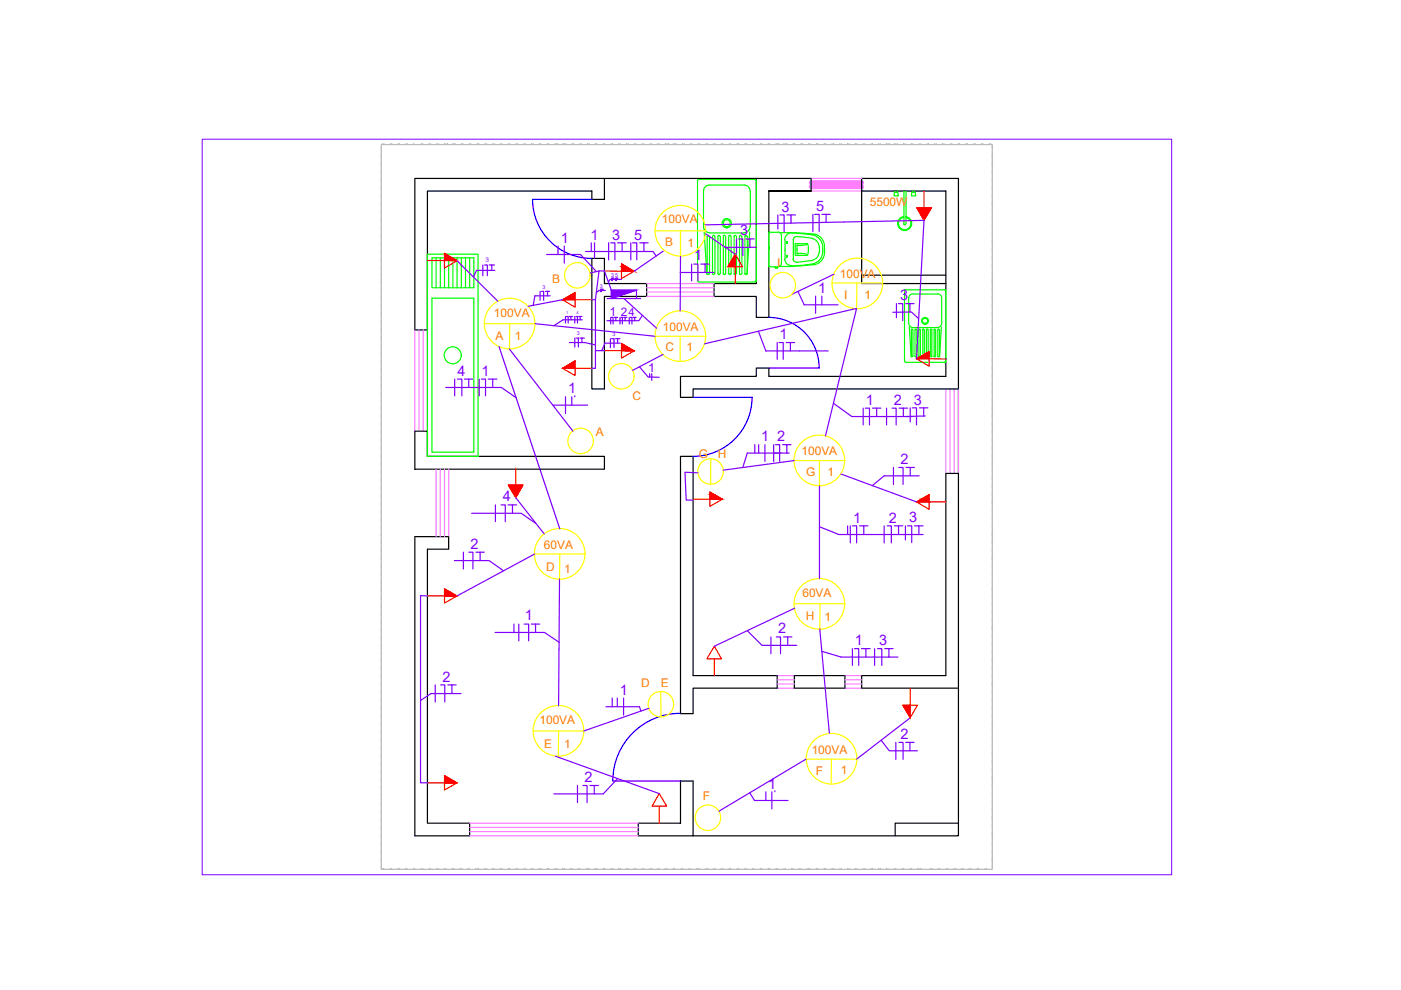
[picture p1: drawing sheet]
<svg xmlns="http://www.w3.org/2000/svg" width="297mm" height="210mm" viewBox="0 0 297 210" stroke-linecap="round" stroke-linejoin="round" font-family="sans-serif">
<defs><g id="words">
<g font-size="3.1" fill="#7f00ff">
<text x="165.7" y="44.9">3</text>
<text x="173" y="44.8">5</text>
<text x="118.9" y="51.5">1</text>
<text x="125.2" y="50.8">1</text>
<text x="129.8" y="50.8">3</text>
<text x="134.4" y="50.8">5</text>
<text x="156.9" y="49.9">3</text>
<text x="147.2" y="55.2">1</text>
<text x="173.5" y="62.1">1</text>
<text x="190.8" y="63.7">3</text>
<text x="165.3" y="71.9">1</text>
<text x="97" y="79.7">4</text>
<text x="102.1" y="79.7">1</text>
<text x="120.5" y="83.4">1</text>
<text x="183.6" y="85.8">1</text>
<text x="189.5" y="85.8">2</text>
<text x="193.7" y="85.8">3</text>
<text x="161.4" y="93.5">1</text>
<text x="164.8" y="93.5">2</text>
<text x="190.9" y="98.4">2</text>
<text x="106.6" y="106.3">4</text>
<text x="180.9" y="110.8">1</text>
<text x="188.5" y="110.8">2</text>
<text x="192.7" y="110.7">3</text>
<text x="99.8" y="116.4">2</text>
<text x="111.3" y="131.6">1</text>
<text x="165" y="134.3">2</text>
<text x="181.2" y="136.8">1</text>
<text x="186.4" y="136.8">3</text>
<text x="93.8" y="144.5">2</text>
<text x="131.4" y="147.3">1</text>
<text x="190.9" y="156.7">2</text>
<text x="124" y="165.8">2</text>
<text x="162.9" y="167.2">1</text>
</g>
<g font-size="2.6" fill="#7f00ff">
<text x="129.2" y="67">1</text>
<text x="137.4" y="78.9">1</text>
</g>
<g font-size="2.5" fill="#ff7f00">
<text x="140.3" y="47.3">100VA</text>
<text x="184.4" y="43.7">5500W</text>
<text x="141" y="52.2">B</text>
<text x="145.7" y="52.4">1</text>
<text x="117.1" y="60">B</text>
<text x="164.8" y="56.6">I</text>
<text x="178.1" y="58.9">100VA</text>
<text x="179" y="63.4">I</text>
<text x="183.3" y="63.5">1</text>
<text x="104.7" y="67.2">100VA</text>
<text x="140.5" y="70.1">100VA</text>
<text x="105" y="72.1">A</text>
<text x="109.2" y="72.1">1</text>
<text x="141.1" y="74.5">C</text>
<text x="145.5" y="74.4">1</text>
<text x="134.1" y="84.8">C</text>
<text x="126.3" y="92.4">A</text>
<text x="148.2" y="97.1">G</text>
<text x="152.2" y="97.1">H</text>
<text x="169.9" y="96.4">100VA</text>
<text x="170.9" y="100.8">G</text>
<text x="175.5" y="100.8">1</text>
<text x="115.3" y="116.4">60VA</text>
<text x="115.8" y="121.1">D</text>
<text x="119.6" y="121.4">1</text>
<text x="170.1" y="126.7">60VA</text>
<text x="170.9" y="131.6">H</text>
<text x="174.8" y="131.7">1</text>
<text x="136" y="145.7">D</text>
<text x="140.1" y="145.7">E</text>
<text x="114.4" y="153.6">100VA</text>
<text x="115.4" y="158.5">E</text>
<text x="119.6" y="158.7">1</text>
<text x="172.1" y="159.8">100VA</text>
<text x="173" y="164.4">F</text>
<text x="178.3" y="164.2">1</text>
<text x="149" y="169.5">F</text>
</g>
<text font-size="2.5" fill="#7f00ff" x="131.6" y="66.9">24</text>
<text font-size="1.4" fill="#7f00ff" x="102.9" y="55.5">3</text>
<g font-size="1.1" fill="#7f00ff">
<text x="129.5" y="58.7">3</text>
<text x="130.4" y="58.7">5</text>
<text x="115" y="61.2">3</text>
<text x="127.2" y="61.1">3</text>
<text x="122.3" y="71.1">3</text>
<text x="129.9" y="71.3">3</text>
</g>
<g font-size=".8" fill="#7f00ff">
<text x="120" y="66.7">1</text>
<text x="122.2" y="66.7">4</text>
</g>
</g></defs>
<!-- layer: paredes -->
<g fill="none" stroke="#000" stroke-width=".25">
<path d="M128.2 37.8v4.5h-2.7v-1.8h-34.9v29.5h-2.6v-32.2h84v2.7h-9h9M160.3 37.8v22.3h-8.9v2.8h8.9v4.4h2.7v-26.8M125.5 54.8h2.7v5.3h8.9v2.8h-8.9v19.6h-2.7zM182.7 58.3v1.8h17.8M182.7 40.5v17.8M182.7 58.3h17.8M88 91.4h2.6v5.4h37.6v2.7h-40.2zM90.6 91.4v5.4M144.3 96.8h2.6v46.4h17.9v2.7h-17.9v5.4h-2.6zM203.2 82.5h-56.3v1.8h-2.6v-4.5h16v-1.8h2.7v1.8h37.5v-39.3h-17.8v-2.7h20.5v139.4h-67.9v-2.7h9v-8.9h2.6v11.6M88 113.8h7.1v2.6h-4.5v58.1h9v2.7h-11.6zM203.2 100.4h-2.7v42.8h-17.8v2.7h20.5"/>
<path d="M168.4 143.2h10.7v2.7h-10.7zM203.2 174.5h-13.4v2.7"/>
</g>
<!-- layer: janelas -->
<g fill="none" stroke="#ff7fff" stroke-width=".25">
<path d="M172 37.8h10.7M172 40.5h10.7M88 70v21.4M88.8 70v21.4M89.7 70v21.4M90.6 70v21.4M137.1 60.1h14.3M137.1 61.9h14.3M137.1 61h14.3M137.1 62.9h14.3M92.5 99.5v14.3M93.4 99.5v14.3"/>
<path d="M94.2 99.5v14.3M95.1 99.5v14.3M200.5 82.5v17.9M201.4 82.5v17.9M202.3 82.5v17.9M203.2 82.5v17.9M164.8 145.9h3.6M164.8 143.2h3.6M164.8 144.1h3.6M164.8 145h3.6M179.1 145.9h3.6M179.1 143.2h3.6"/>
<path d="M179.1 144.1h3.6M179.1 145h3.6M99.6 176.3h35.7M99.6 175.4h35.7M99.6 174.5h35.7M99.6 177.2h35.7"/>
</g>
<path d="M172 39.6h10.7M172 38.7h10.7" fill="none" stroke="#ff7fff" stroke-width="1"/>
<!-- layer: portas -->
<path d="M112.9 42.2a12.5 12.5 0 0 0 12.6 12.6M113 42.3h12.5M163 67.3a10.7 10.7 0 0 1 10.7 10.7M163 78h10.7M146.9 84.3l12.6-.1a12.5 12.5 0 0 1-12.6 12.6M144.2 151.2a14.3 14.3 0 0 0-14.3 14.4M130 165.6h14.3" fill="none" stroke="#00f" stroke-width=".25"/>
<!-- layer: coberta -->
<g fill="none" stroke="#bababa" stroke-width=".25">
<path d="M80.8 31.5h.1M80.8 31.9h.1M80.8 33.2h.1M80.8 33.5h.1M80.8 34.8h.1M80.8 35.2h.1M80.8 36.5h.1M80.8 36.8h.1M80.8 38.1h.1M80.8 38.5h.1M80.8 39.8h.1M80.8 30.9v.3"/>
<path d="M80.8 31.2v.3M80.8 31.6v.2M80.8 31.9v.3M80.8 32.2v.3M80.8 32.6v.2M80.8 32.9v.2M80.8 33.3v.2M80.8 33.6v.2M80.8 33.9v.2M80.8 34.2v.3M80.8 34.5v.3M80.8 34.9v.2"/>
<path d="M80.8 35.2v.3M80.8 35.5v.3M80.8 35.9v.2M80.8 36.2v.2M80.8 36.6v.2M80.8 36.9v.2M80.8 37.2v.3M80.8 37.5v.3M80.8 37.8v.3M80.8 38.2v.2M80.8 38.5v.3M80.8 38.8v.3"/>
<path d="M80.8 39.2v.2M80.8 39.5v.2M80.8 39.9v.2M81 30.7h-.2v.1M81.1 30.7h.1M81.2 30.7h.2M81.4 30.7h.1M81.5 30.7h.2M81.8 30.7h.2M82.1 30.7h.3M82.4 30.7h.3M82.7 30.7h.1"/>
<path d="M82.8 30.7h.2M83.1 30.7h.1M83.1 30.7h.3M83.4 30.7h.3M83.8 30.7h.2M84.1 30.7h.2M84.4 30.7h.1M84.5 30.7h.2M84.7 30.7h.1M84.8 30.7h.2M85.1 30.7h.3M85.4 30.7h.3"/>
<path d="M85.7 30.7h.3M86 30.7h.1M86.1 30.7h.2M86.4 30.7h.1M86.4 30.7h.3M86.7 30.7h.3M87.1 30.7h.2M87.4 30.7h.2M87.7 30.7h.1M87.8 30.7h.5M88.3 30.7h.3M88.7 30.7h.2"/>
<path d="M89 30.7h.2M89.3 30.7h.1M89.4 30.7h.1M89.6 30.7h.1M89.7 30.7h.2M90 30.7h.2M90.3 30.7h.3M90.6 30.7h.3M90.9 30.7h.1M91 30.7h.2M91.3 30.7h.1M91.3 30.7h.3"/>
<path d="M91.6 30.7h.3M92 30.7h.2M92.3 30.7h.2M92.6 30.7h.1M92.7 30.7h.1M92.9 30.7h.1M93 30.7h.2M93.3 30.7h.2M93.6 30.7h.3M93.9 30.7h.3M94.2 30.7h.1M94.3 30.7h.2"/>
<path d="M94.6 30.7h.1M94.6 30.7h.2M94.9 30.7h.1M94.9 30.7h.3M95.3 30.7h.2M95.6 30.7h.2M95.9 30.7h.1M96 30.7h.1M96.2 30.7h.1M96.3 30.7h.2M96.5 30.7h.1M96.6 30.7h.2"/>
<path d="M96.9 30.7h.3M97.2 30.7h.3M97.5 30.7h.3M97.9 30.7h.1M97.9 30.7h.2M98.2 30.7h.1M98.2 30.7h.3M98.6 30.7h.2M98.9 30.7h.2M99.2 30.7h.2M99.5 30.7h.1M99.6 30.7h.2"/>
<path d="M99.8 30.7h.1M99.9 30.7h.2M100.2 30.7h.3M100.5 30.7h.3M100.8 30.7h.3M101.2 30.7h.1M101.2 30.7h.2M101.5 30.7h.1M101.5 30.7h.3M101.9 30.7h.2M102.2 30.7h.2M102.5 30.7h.3"/>
<path d="M102.8 30.7h.1M102.9 30.7h.2M103.1 30.7h.1M103.2 30.7h.2M103.5 30.7h.3M103.8 30.7h.3M104.1 30.7h.3M104.5 30.7h.1M104.5 30.7h.2M104.8 30.7h.1M104.8 30.7h.3M105.2 30.7h.2"/>
<path d="M105.5 30.7h.2M105.8 30.7h.3M106.1 30.7h.1M106.2 30.7h.2M106.4 30.7h.1M106.5 30.7h.3M106.8 30.7h.3M107.1 30.7h.3M107.4 30.7h.3M107.8 30.7h.1M107.8 30.7h.2M108.1 30.7h.1"/>
<path d="M108.1 30.7h.3M108.5 30.7h.2M108.8 30.7h.2M109.1 30.7h.3M109.4 30.7h.1M109.5 30.7h.2M109.7 30.7h.1M109.8 30.7h.3M110.1 30.7h.3M110.4 30.7h.3M110.8 30.7h.2M111.1 30.7h.1"/>
<path d="M111.1 30.7h.2M111.4 30.7h.1M111.4 30.7h.3M111.8 30.7h.2M112.1 30.7h.2M112.4 30.7h.3M112.7 30.7h.1M112.8 30.7h.2M113 30.7h.1M113.1 30.7h.3M113.4 30.7h.3M113.7 30.7h.3"/>
<path d="M114.1 30.7h.2M114.4 30.7h.1M114.4 30.7h.2M114.7 30.7h.1M114.8 30.7h.2M115.1 30.7h.2M115.4 30.7h.2M115.7 30.7h.3M116 30.7h.1M116.1 30.7h.2M116.3 30.7h.1M116.4 30.7h.3"/>
<path d="M116.7 30.7h.3M117 30.7h.3M117.4 30.7h.2M117.7 30.7h.1M117.7 30.7h.2M118 30.7h.1M118.1 30.7h.1M118.3 30.7h.1M118.4 30.7h.2M118.7 30.7h.2M119 30.7h.3M119.3 30.7h.1"/>
<path d="M119.4 30.7h.2M119.6 30.7h.1M119.7 30.7h.2M120 30.7h.1M120 30.7h.3M120.3 30.7h.3M120.7 30.7h.2M121 30.7h.2M121.3 30.7h.1M121.4 30.7h.1M121.6 30.7h.1M121.7 30.7h.2"/>
<path d="M122 30.7h.2M122.3 30.7h.3M122.6 30.7h.3M122.9 30.7h.1M123 30.7h.2M123.3 30.7h.1M123.3 30.7h.3M123.6 30.7h.3M124 30.7h.2M124.3 30.7h.2M124.6 30.7h.1M124.7 30.7h.1"/>
<path d="M124.9 30.7h.1M125 30.7h.2M125.3 30.7h.2M125.6 30.7h.3M125.9 30.7h.3M126.2 30.7h.1M126.3 30.7h.2M126.6 30.7h.1M126.6 30.7h.3M126.9 30.7h.3M127.3 30.7h.2M127.6 30.7h.2"/>
<path d="M127.9 30.7h.1M128 30.7h.2M128.2 30.7h.1M128.3 30.7h.2M128.6 30.7h.2M128.9 30.7h.3M129.2 30.7h.3M129.5 30.7h.1M129.6 30.7h.2M129.9 30.7h.1M129.9 30.7h.3M130.2 30.7h.3"/>
<path d="M130.6 30.7h.2M130.9 30.7h.2M131.2 30.7h.1M131.3 30.7h.2M131.5 30.7h.1M131.6 30.7h.2M131.9 30.7h.3M132.2 30.7h.3M132.5 30.7h.3M132.8 30.7h.1M132.9 30.7h.2M133.2 30.7h.1"/>
<path d="M133.2 30.7h.3M133.5 30.7h.3M133.9 30.7h.2M134.2 30.7h.2M134.5 30.7h.1M134.6 30.7h.2M134.8 30.7h.1M134.9 30.7h.2M135.2 30.7h.3M135.5 30.7h.3M135.8 30.7h.3M136.2 30.7h.1"/>
<path d="M136.2 30.7h.2M136.5 30.7h.1M136.5 30.7h.3M136.8 30.7h.3M137.2 30.7h.2M137.5 30.7h.2M137.8 30.7h.1M137.9 30.7h.2M138.1 30.7h.1M138.2 30.7h.2M138.5 30.7h.3M138.8 30.7h.3"/>
<path d="M139.1 30.7h.3M139.5 30.7h.1M139.5 30.7h.2M139.8 30.7h.1M139.8 30.7h.3M140.2 30.7h.2M140.5 30.7h.2M140.8 30.7h.2M141.1 30.7h.1M141.2 30.7h.2M141.4 30.7h.1M141.5 30.7h.2"/>
<path d="M141.7 30.7h.1M141.8 30.7h.3M142.1 30.7h.3M142.4 30.7h.3M142.8 30.7h.1M142.8 30.7h.2M143.1 30.7h.1M143.1 30.7h.2M143.4 30.7h.1M143.5 30.7h.2M143.8 30.7h.2M144.1 30.7h.2"/>
<path d="M144.4 30.7h.3M144.7 30.7h.1M144.8 30.7h.2M145 30.7h.1M145.1 30.7h.3M145.4 30.7h.3M145.7 30.7h.3M146.1 30.7h.2M146.4 30.7h.1M146.4 30.7h.2M146.7 30.7h.1M146.8 30.7h.2"/>
<path d="M147.1 30.7h.2M147.4 30.7h.2M147.7 30.7h.3M148 30.7h.1M148.1 30.7h.2M148.3 30.7h.1M148.4 30.7h.3M148.7 30.7h.3M149 30.7h.3M149.4 30.7h.2M149.7 30.7h.1M149.7 30.7h.2"/>
<path d="M150 30.7h.1M150.1 30.7h.2M150.4 30.7h.2M150.7 30.7h.2M151 30.7h.3M151.3 30.7h.1M151.4 30.7h.2M151.6 30.7h.1M151.7 30.7h.3M152 30.7h.3M152.3 30.7h.3M152.7 30.7h.2"/>
<path d="M153 30.7h.1M153 30.7h.2M153.3 30.7h.1M153.4 30.7h.2M153.7 30.7h.2M154 30.7h.2M154.3 30.7h.3M154.6 30.7h.1M154.7 30.7h.2M154.9 30.7h.1M155 30.7h.3M155.3 30.7h.3"/>
<path d="M155.6 30.7h.3M156 30.7h.2M156.3 30.7h.1M156.3 30.7h.2M156.6 30.7h.1M156.7 30.7h.2M157 30.7h.2M157.3 30.7h.3M157.6 30.7h.3M157.9 30.7h.1M158 30.7h.2M158.2 30.7h.1"/>
<path d="M158.3 30.7h.3M158.6 30.7h.3M158.9 30.7h.3M159.3 30.7h.2M159.6 30.7h.1M159.6 30.7h.2M159.9 30.7h.1M160 30.7h.2M160.3 30.7h.2M160.6 30.7h.3M160.9 30.7h.3M161.2 30.7h.1"/>
<path d="M161.3 30.7h.2M161.6 30.7h.1M161.6 30.7h.3M161.9 30.7h.3M162.2 30.7h.3M162.6 30.7h.2M162.9 30.7h.1M162.9 30.7h.2M163.2 30.7h.1M163.3 30.7h.2M163.6 30.7h.2M163.9 30.7h.3"/>
<path d="M164.2 30.7h.3M164.5 30.7h.1M164.6 30.7h.2M164.9 30.7h.1M164.9 30.7h.2M165.2 30.7h.1M165.2 30.7h.3M165.6 30.7h.2M165.9 30.7h.2M166.2 30.7h.1M166.3 30.7h.1M166.5 30.7h.1"/>
<path d="M166.6 30.7h.2M166.8 30.7h.1M166.9 30.7h.2M167.2 30.7h.3M167.5 30.7h.3M167.8 30.7h.3M168.2 30.7h.1M168.2 30.7h.2M168.5 30.7h.1M168.5 30.7h.3M168.9 30.7h.2M169.2 30.7h.2"/>
<path d="M169.5 30.7h.2M169.8 30.7h.1M169.9 30.7h.2M170.1 30.7h.1M170.2 30.7h.2M170.5 30.7h.3M170.8 30.7h.3M171.1 30.7h.3M171.5 30.7h.1M171.5 30.7h.2M171.8 30.7h.1M171.8 30.7h.3"/>
<path d="M172.2 30.7h.2M172.5 30.7h.2M172.8 30.7h.2M173.1 30.7h.1M173.2 30.7h.2M173.4 30.7h.1M173.5 30.7h.2M173.8 30.7h.3M174.1 30.7h.3M174.4 30.7h.3M174.8 30.7h.1M174.8 30.7h.2"/>
<path d="M175.1 30.7h.1M175.1 30.7h.3M175.5 30.7h.2M175.8 30.7h.2M176.1 30.7h.2M176.4 30.7h.1M176.5 30.7h.2M176.7 30.7h.1M176.8 30.7h.2M177.1 30.7h.3M177.4 30.7h.3M177.7 30.7h.3"/>
<path d="M178.1 30.7h.1M178.1 30.7h.2M178.4 30.7h.1M178.4 30.7h.3M178.8 30.7h.2M179.1 30.7h.2M179.4 30.7h.2M179.7 30.7h.1M179.8 30.7h.2M180 30.7h.1M180.1 30.7h.2M180.4 30.7h.3"/>
<path d="M180.7 30.7h.3M181 30.7h.3M181.4 30.7h.1M181.4 30.7h.2M181.7 30.7h.1M181.7 30.7h.3M182.1 30.7h.2M182.4 30.7h.2M182.7 30.7h.3M183 30.7h.1M183.1 30.7h.2M183.3 30.7h.1"/>
<path d="M183.4 30.7h.2M183.7 30.7h.3M184 30.7h.3M184.3 30.7h.3M184.7 30.7h.1M184.7 30.7h.2M185 30.7h.1M185 30.7h.3M185.4 30.7h.2M185.7 30.7h.2M186 30.7h.3M186.3 30.7h.1"/>
<path d="M186.4 30.7h.2M186.6 30.7h.1M186.7 30.7h.3M187 30.7h.3M187.3 30.7h.3M187.6 30.7h.3M188 30.7h.1M188 30.7h.2M188.3 30.7h.1M188.3 30.7h.2M188.6 30.7h.1M188.7 30.7h.2"/>
<path d="M189 30.7h.2M189.3 30.7h.3M189.6 30.7h.1M189.7 30.7h.2M189.9 30.7h.1M190 30.7h.2M190.3 30.7h.1M190.3 30.7h.3M190.6 30.7h.3M191 30.7h.2M191.3 30.7h.2M191.6 30.7h.1"/>
<path d="M191.7 30.7h.1M191.9 30.7h.1M192 30.7h.2M192.3 30.7h.2M192.6 30.7h.3M192.9 30.7h.3M193.2 30.7h.1M193.3 30.7h.2M193.6 30.7h.1M193.6 30.7h.3M193.9 30.7h.3M194.3 30.7h.2"/>
<path d="M194.6 30.7h.2M194.9 30.7h.1M195 30.7h.1M195.2 30.7h.1M195.3 30.7h.2M195.6 30.7h.2M195.9 30.7h.3M196.2 30.7h.3M196.5 30.7h.1M196.6 30.7h.2M196.9 30.7h.1M196.9 30.7h.3"/>
<path d="M197.2 30.7h.3M197.6 30.7h.2M197.9 30.7h.2M198.2 30.7h.1M198.3 30.7h.1M198.5 30.7h.1M198.6 30.7h.2M198.9 30.7h.2M199.2 30.7h.3M199.5 30.7h.3M199.8 30.7h.1M199.9 30.7h.2"/>
<path d="M200.2 30.7h.1M200.2 30.7h.3M200.5 30.7h.3M200.9 30.7h.2M201.2 30.7h.2M201.5 30.7h.1M201.6 30.7h.1M201.8 30.7h.1M201.9 30.7h.2M202.2 30.7h.2M202.5 30.7h.3M202.8 30.7h.3"/>
<path d="M203.1 30.7h.1M203.2 30.7h.2M203.5 30.7h.1M203.5 30.7h.3M203.8 30.7h.3M204.2 30.7h.2M204.5 30.7h.2M204.8 30.7h.1M204.9 30.7h.1M205.1 30.7h.1M205.2 30.7h.2M205.5 30.7h.2"/>
<path d="M205.8 30.7h.3M206.1 30.7h.3M206.4 30.7h.1M206.5 30.7h.2M206.8 30.7h.1M206.8 30.7h.3M207.1 30.7h.3M207.5 30.7h.2M207.8 30.7h.2M208.1 30.7h.1M208.2 30.7h.2M208.4 30.7h.1"/>
<path d="M208.5 30.7h.2M208.8 30.7h.2M209.1 30.7h.3M209.4 30.7h.3M209.7 30.7h.1M209.8 30.7h.2M210.1 30.7h.1M210.1 30.7h.3v.1M210.4 39.7h.1M210.4 38.4h.1M210.4 38.1h.1M210.4 36.8h.1"/>
<path d="M210.4 36.4h.1M210.4 35.1h.1M210.4 34.8h.1M210.4 34.5h.1M210.4 33.5h.1M210.4 33.1h.1M210.4 32.8h.1M210.4 31.5h.1M210.4 31.2h.1M210.4 30.8v.3M210.4 31.2v.2M210.4 31.5v.3"/>
<path d="M210.4 31.9v.2M210.4 32.2v.2M210.4 32.5v.3M210.4 32.9v.2M210.4 33.2v.2M210.4 33.5v.3M210.4 33.8v.3M210.4 34.1v.3M210.4 34.5v.2M210.4 34.8v.2M210.4 35.2v.2M210.4 35.5v.2"/>
<path d="M210.4 35.8v.3M210.4 36.1v.3M210.4 36.5v.2M210.4 36.8v.3M210.4 37.1v.3M210.4 37.5v.2M210.4 37.8v.2M210.4 38.1v.2M210.4 38.5v.2M210.4 38.8v.2M210.4 39.1v.3M210.4 39.4v.3"/>
<path d="M210.4 39.8v.2M80.8 40.1h.1M80.8 41.5h.1M80.8 41.8h.1M80.8 43.1h.1M80.8 43.4h.1M80.8 44.8h.1M80.8 45.1h.1M80.8 45.4h.1M80.8 46.4h.1M80.8 46.7h.1M80.8 47h.1"/>
<path d="M80.8 48.4h.1M80.8 48.7h.1M80.8 50h.1M80.8 50.3h.1M80.8 51.7h.1M80.8 52h.1M80.8 53.3h.1M80.8 53.6h.1M80.8 55h.1M80.8 55.3h.1M80.8 56.6h.1M80.8 56.9h.1"/>
<path d="M80.8 58.3h.1M80.8 58.6h.1M80.8 59.9h.1M80.8 40.2v.2M80.8 40.5v.3M80.8 40.8v.3M80.8 41.1v.3M80.8 41.5v.2M80.8 41.8v.3M80.8 42.1v.3M80.8 42.5v.2M80.8 42.8v.2"/>
<path d="M80.8 43.2v.2M80.8 43.5v.2M80.8 43.8v.3M80.8 44.1v.3M80.8 44.4v.3M80.8 44.8v.2M80.8 45.1v.2M80.8 45.5v.2M80.8 45.8v.2M80.8 46.1v.2M80.8 46.5v.2M80.8 46.8v.2"/>
<path d="M80.8 47.1v.3M80.8 47.4v.3M80.8 47.7v.3M80.8 48.1v.2M80.8 48.4v.2M80.8 48.8v.2M80.8 49.1v.2M80.8 49.4v.2M80.8 49.7v.3M80.8 50.1v.2M80.8 50.4v.3M80.8 50.7v.3"/>
<path d="M80.8 51v.3M80.8 51.4v.2M80.8 51.7v.2M80.8 52.1v.2M80.8 52.4v.2M80.8 52.7v.2M80.8 53v.3M80.8 53.4v.2M80.8 53.7v.3M80.8 54v.3M80.8 54.3v.3M80.8 54.7v.2"/>
<path d="M80.8 55v.2M80.8 55.4v.2M80.8 55.7v.2M80.8 56v.2M80.8 56.3v.3M80.8 56.7v.2M80.8 57v.3M80.8 57.3v.3M80.8 57.6v.3M80.8 58v.2M80.8 58.3v.2M80.8 58.7v.2"/>
<path d="M80.8 59v.2M80.8 59.3v.2M80.8 59.6v.3M80.8 60v.2M210.4 59.9h.1M210.4 59.5h.1M210.4 58.2h.1M210.4 57.9h.1M210.4 56.6h.1M210.4 56.2h.1M210.4 54.9h.1M210.4 54.6h.1"/>
<path d="M210.4 53.3h.1M210.4 52.9h.1M210.4 51.6h.1M210.4 51.3h.1M210.4 50h.1M210.4 49.6h.1M210.4 48.3h.1M210.4 48h.1M210.4 46.7h.1M210.4 46.3h.1M210.4 45h.1M210.4 44.7h.1"/>
<path d="M210.4 43.4h.1M210.4 43h.1M210.4 41.7h.1M210.4 41.4h.1M210.4 40.1h.1M210.4 40.1v.3M210.4 40.4v.3M210.4 40.8v.2M210.4 41.1v.2M210.4 41.5v.1M210.4 41.8v.2M210.4 42.1v.2"/>
<path d="M210.4 42.4v.3M210.4 42.7v.3M210.4 43.1v.2M210.4 43.4v.3M210.4 43.7v.3M210.4 44.1v.2M210.4 44.4v.2M210.4 44.8v.1M210.4 45.1v.2M210.4 45.4v.2M210.4 45.7v.3M210.4 46v.3"/>
<path d="M210.4 46.4v.2M210.4 46.7v.3M210.4 47v.3M210.4 47.4v.2M210.4 47.7v.2M210.4 48.1v.1M210.4 48.4v.2M210.4 48.7v.2M210.4 49v.3M210.4 49.3v.3M210.4 49.7v.2M210.4 50v.3"/>
<path d="M210.4 50.3v.3M210.4 50.7v.2M210.4 51v.2M210.4 51.4v.1M210.4 51.7v.2M210.4 52v.2M210.4 52.3v.3M210.4 52.6v.3M210.4 53v.2M210.4 53.3v.3M210.4 53.6v.3M210.4 54v.2"/>
<path d="M210.4 54.3v.2M210.4 54.7v.1M210.4 55v.2M210.4 55.3v.2M210.4 55.6v.3M210.4 55.9v.3M210.4 56.3v.2M210.4 56.6v.3M210.4 56.9v.3M210.4 57.3v.2M210.4 57.6v.2M210.4 58v.2"/>
<path d="M210.4 58.3v.2M210.4 58.6v.3M210.4 58.9v.3M210.4 59.2v.3M210.4 59.6v.2M210.4 59.9v.2M80.8 60.2h.1M80.8 61.6h.1M80.8 61.9h.1M80.8 63.2h.1M80.8 63.5h.1M80.8 64.9h.1"/>
<path d="M80.8 65.2h.1M80.8 66.5h.1M80.8 66.9h.1M80.8 68.2h.1M80.8 68.5h.1M80.8 69.8h.1M80.8 70.2h.1M80.8 71.5h.1M80.8 71.8h.1M80.8 72.1h.1M80.8 73.5h.1M80.8 73.8h.1"/>
<path d="M80.8 75.1h.1M80.8 75.4h.1M80.8 76.8h.1M80.8 77.1h.1M80.8 78.4h.1M80.8 78.7h.1M80.8 60.3v.3M80.8 60.6v.3M80.8 60.9v.3M80.8 61.3v.2M80.8 61.6v.2M80.8 62v.2"/>
<path d="M80.8 62.3v.2M80.8 62.6v.3M80.8 62.9v.3M80.8 63.3v.2M80.8 63.6v.3M80.8 63.9v.3M80.8 64.2v.3M80.8 64.6v.2M80.8 64.9v.2M80.8 65.3v.2M80.8 65.6v.2M80.8 65.9v.3"/>
<path d="M80.8 66.2v.3M80.8 66.6v.2M80.8 66.9v.3M80.8 67.2v.3M80.8 67.5v.3M80.8 67.9v.2M80.8 68.2v.2M80.8 68.6v.2M80.8 68.9v.2M80.8 69.2v.3M80.8 69.5v.3M80.8 69.9v.2"/>
<path d="M80.8 70.2v.3M80.8 70.5v.3M80.8 70.9v.2M80.8 71.2v.2M80.8 71.6v.1M80.8 71.9v.2M80.8 72.2v.2M80.8 72.5v.3M80.8 72.8v.3M80.8 73.1v.3M80.8 73.5v.2M80.8 73.8v.3"/>
<path d="M80.8 74.2v.2M80.8 74.5v.2M80.8 74.8v.2M80.8 75.2v.2M80.8 75.5v.2M80.8 75.8v.3M80.8 76.1v.3M80.8 76.4v.3M80.8 76.8v.2M80.8 77.1v.3M80.8 77.5v.2M80.8 77.8v.2"/>
<path d="M80.8 78.1v.2M80.8 78.5v.2M80.8 78.8v.2M80.8 79.1v.3M80.8 79.4v.3M80.8 79.7v.3M210.4 80h.1M210.4 79.7h.1M210.4 78.3h.1M210.4 78h.1M210.4 76.7h.1M210.4 76.4h.1"/>
<path d="M210.4 75h.1M210.4 74.7h.1M210.4 73.4h.1M210.4 73.1h.1M210.4 71.7h.1M210.4 71.4h.1M210.4 70.1h.1M210.4 69.8h.1M210.4 68.4h.1M210.4 68.1h.1M210.4 66.8h.1M210.4 66.5h.1"/>
<path d="M210.4 65.1h.1M210.4 64.8h.1M210.4 63.5h.1M210.4 63.2h.1M210.4 61.8h.1M210.4 61.5h.1M210.4 61.2h.1M210.4 60.2h.1M210.4 60.2v.3M210.4 60.6v.2M210.4 60.9v.2M210.4 61.3v.2"/>
<path d="M210.4 61.6v.2M210.4 61.9v.3M210.4 62.2v.3M210.4 62.5v.3M210.4 62.9v.2M210.4 63.2v.2M210.4 63.5v.3M210.4 63.9v.2M210.4 64.2v.2M210.4 64.5v.3M210.4 64.9v.2M210.4 65.2v.3"/>
<path d="M210.4 65.5v.3M210.4 65.8v.3M210.4 66.2v.2M210.4 66.5v.2M210.4 66.9v.2M210.4 67.2v.2M210.4 67.5v.2M210.4 67.8v.3M210.4 68.2v.2M210.4 68.5v.3M210.4 68.8v.3M210.4 69.1v.3"/>
<path d="M210.4 69.5v.2M210.4 69.8v.2M210.4 70.2v.2M210.4 70.5v.2M210.4 70.8v.2M210.4 71.1v.3M210.4 71.5v.2M210.4 71.8v.3M210.4 72.1v.3M210.4 72.4v.3M210.4 72.8v.2M210.4 73.1v.2"/>
<path d="M210.4 73.5v.2M210.4 73.8v.2M210.4 74.1v.2M210.4 74.4v.3M210.4 74.8v.2M210.4 75.1v.3M210.4 75.4v.3M210.4 75.7v.3M210.4 76.1v.2M210.4 76.4v.2M210.4 76.8v.2M210.4 77.1v.2"/>
<path d="M210.4 77.4v.2M210.4 77.7v.3M210.4 78.1v.2M210.4 78.4v.3M210.4 78.7v.3M210.4 79v.3M210.4 79.4v.2M210.4 79.7v.2M80.8 80.1h.1M80.8 80.4h.1M80.8 81.7h.1M80.8 82h.1"/>
<path d="M80.8 83.4h.1M80.8 83.7h.1M80.8 85h.1M80.8 85.3h.1M80.8 86.7h.1M80.8 87h.1M80.8 88.3h.1M80.8 88.6h.1M80.8 90h.1M80.8 90.3h.1M80.8 91.6h.1M80.8 91.9h.1"/>
<path d="M80.8 93.3h.1M80.8 93.6h.1M80.8 94.9h.1M80.8 95.2h.1M80.8 96.6h.1M80.8 96.9h.1M80.8 97.2h.1M80.8 98.2h.1M80.8 98.5h.1M80.8 98.9h.1M80.8 80.1v.2M80.8 80.4v.3"/>
<path d="M80.8 80.8v.2M80.8 81.1v.2M80.8 81.4v.2M80.8 81.8v.2M80.8 82.1v.2M80.8 82.4v.3M80.8 82.7v.3M80.8 83v.3M80.8 83.4v.2M80.8 83.7v.3M80.8 84.1v.2M80.8 84.4v.2"/>
<path d="M80.8 84.7v.2M80.8 85.1v.2M80.8 85.4v.2M80.8 85.7v.3M80.8 86v.3M80.8 86.3v.3M80.8 86.7v.2M80.8 87v.3M80.8 87.4v.2M80.8 87.7v.2M80.8 88v.3M80.8 88.4v.2"/>
<path d="M80.8 88.7v.2M80.8 89v.3M80.8 89.3v.3M80.8 89.6v.3M80.8 90v.2M80.8 90.3v.3M80.8 90.7v.2M80.8 91v.2M80.8 91.3v.3M80.8 91.7v.2M80.8 92v.3M80.8 92.3v.3"/>
<path d="M80.8 92.6v.3M80.8 92.9v.3M80.8 93.3v.2M80.8 93.6v.3M80.8 94v.2M80.8 94.3v.2M80.8 94.6v.3M80.8 95v.2M80.8 95.3v.3M80.8 95.6v.3M80.8 95.9v.3M80.8 96.3v.2"/>
<path d="M80.8 96.6v.2M80.8 97v.1M80.8 97.3v.2M80.8 97.6v.2M80.8 97.9v.3M80.8 98.3v.2M80.8 98.6v.2M80.8 98.9v.3M80.8 99.2v.3M80.8 99.6v.2M80.8 99.9v.2M210.4 99.8h.1"/>
<path d="M210.4 98.5h.1M210.4 98.2h.1M210.4 96.8h.1M210.4 96.5h.1M210.4 95.2h.1M210.4 94.9h.1M210.4 93.5h.1M210.4 93.2h.1M210.4 91.9h.1M210.4 91.6h.1M210.4 90.2h.1M210.4 89.9h.1"/>
<path d="M210.4 88.6h.1M210.4 88.3h.1M210.4 87.9h.1M210.4 86.9h.1M210.4 86.6h.1M210.4 86.3h.1M210.4 84.9h.1M210.4 84.6h.1M210.4 83.3h.1M210.4 83h.1M210.4 81.6h.1M210.4 81.3h.1"/>
<path d="M210.4 80.1v.2M210.4 80.4v.2M210.4 80.7v.2M210.4 81v.3M210.4 81.4v.2M210.4 81.7v.3M210.4 82v.3M210.4 82.3v.3M210.4 82.7v.2M210.4 83v.2M210.4 83.4v.2M210.4 83.7v.2"/>
<path d="M210.4 84v.3M210.4 84.3v.3M210.4 84.7v.2M210.4 85v.3M210.4 85.3v.3M210.4 85.6v.3M210.4 86v.2M210.4 86.3v.2M210.4 86.7v.2M210.4 87v.2M210.4 87.3v.3M210.4 87.6v.3"/>
<path d="M210.4 88v.2M210.4 88.3v.2M210.4 88.6v.3M210.4 88.9v.3M210.4 89.3v.2M210.4 89.6v.2M210.4 90v.2M210.4 90.3v.2M210.4 90.6v.3M210.4 90.9v.3M210.4 91.2v.3M210.4 91.6v.2"/>
<path d="M210.4 91.9v.3M210.4 92.3v.2M210.4 92.6v.2M210.4 92.9v.2M210.4 93.3v.2M210.4 93.6v.2M210.4 93.9v.3M210.4 94.2v.3M210.4 94.5v.3M210.4 94.9v.2M210.4 95.2v.3M210.4 95.6v.2"/>
<path d="M210.4 95.9v.2M210.4 96.2v.2M210.4 96.6v.2M210.4 96.9v.2M210.4 97.2v.3M210.4 97.5v.3M210.4 97.8v.3M210.4 98.2v.2M210.4 98.5v.3M210.4 98.9v.2M210.4 99.2v.2M210.4 99.5v.2"/>
<path d="M210.4 99.9v.2M80.8 100.2h.1M80.8 100.5h.1M80.8 101.8h.1M80.8 102.2h.1M80.8 103.5h.1M80.8 103.8h.1M80.8 105.1h.1M80.8 105.5h.1M80.8 106.8h.1M80.8 107.1h.1M80.8 108.4h.1"/>
<path d="M80.8 108.8h.1M80.8 110.1h.1M80.8 110.4h.1M80.8 111.7h.1M80.8 112.1h.1M80.8 113.4h.1M80.8 113.7h.1M80.8 115h.1M80.8 115.4h.1M80.8 116.7h.1M80.8 117h.1M80.8 118.3h.1"/>
<path d="M80.8 118.7h.1M80.8 100.3v.1M80.8 100.6v.2M80.8 100.9v.2M80.8 101.2v.3M80.8 101.5v.3M80.8 101.9v.2M80.8 102.2v.3M80.8 102.5v.3M80.8 102.9v.2M80.8 103.2v.2M80.8 103.6v.1"/>
<path d="M80.8 103.9v.2M80.8 104.2v.2M80.8 104.5v.3M80.8 104.8v.3M80.8 105.2v.2M80.8 105.5v.3M80.8 105.8v.3M80.8 106.2v.2M80.8 106.5v.2M80.8 106.9v.1M80.8 107.2v.2M80.8 107.5v.2"/>
<path d="M80.8 107.8v.3M80.8 108.1v.3M80.8 108.5v.2M80.8 108.8v.3M80.8 109.1v.3M80.8 109.5v.2M80.8 109.8v.2M80.8 110.2v.1M80.8 110.5v.2M80.8 110.8v.2M80.8 111.1v.3M80.8 111.4v.3"/>
<path d="M80.8 111.8v.2M80.8 112.1v.3M80.8 112.4v.3M80.8 112.8v.2M80.8 113.1v.2M80.8 113.5v.2M80.8 113.8v.2M80.8 114.1v.2M80.8 114.4v.3M80.8 114.7v.3M80.8 115.1v.2M80.8 115.4v.3"/>
<path d="M80.8 115.7v.3M80.8 116.1v.2M80.8 116.4v.2M80.8 116.8v.2M80.8 117.1v.2M80.8 117.4v.3M80.8 117.7v.3M80.8 118v.3M80.8 118.4v.2M80.8 118.7v.3M80.8 119v.3M80.8 119.4v.2"/>
<path d="M80.8 119.7v.2M210.4 119.9h.1M210.4 118.6h.1M210.4 118.3h.1M210.4 117h.1M210.4 116.6h.1M210.4 115.3h.1M210.4 115h.1M210.4 114.7h.1M210.4 113.7h.1M210.4 113.3h.1M210.4 113h.1"/>
<path d="M210.4 111.7h.1M210.4 111.4h.1M210.4 110h.1M210.4 109.7h.1M210.4 108.4h.1M210.4 108.1h.1M210.4 106.7h.1M210.4 106.4h.1M210.4 105.1h.1M210.4 104.8h.1M210.4 103.4h.1M210.4 103.1h.1"/>
<path d="M210.4 101.8h.1M210.4 101.5h.1M210.4 100.1h.1M210.4 100.2v.2M210.4 100.5v.3M210.4 100.8v.3M210.4 101.1v.3M210.4 101.5v.2M210.4 101.8v.3M210.4 102.2v.2M210.4 102.5v.2M210.4 102.8v.2"/>
<path d="M210.4 103.2v.2M210.4 103.5v.2M210.4 103.8v.3M210.4 104.1v.3M210.4 104.4v.3M210.4 104.8v.2M210.4 105.1v.3M210.4 105.5v.2M210.4 105.8v.2M210.4 106.1v.2M210.4 106.5v.2M210.4 106.8v.2"/>
<path d="M210.4 107.1v.3M210.4 107.4v.3M210.4 107.7v.3M210.4 108.1v.2M210.4 108.4v.3M210.4 108.8v.2M210.4 109.1v.2M210.4 109.4v.3M210.4 109.8v.2M210.4 110.1v.2M210.4 110.4v.3M210.4 110.7v.3"/>
<path d="M210.4 111v.3M210.4 111.4v.2M210.4 111.7v.3M210.4 112.1v.2M210.4 112.4v.2M210.4 112.7v.3M210.4 113.1v.2M210.4 113.4v.2M210.4 113.7v.3M210.4 114v.3M210.4 114.3v.3M210.4 114.7v.2"/>
<path d="M210.4 115v.2M210.4 115.4v.2M210.4 115.7v.2M210.4 116v.3M210.4 116.3v.3M210.4 116.7v.2M210.4 117v.3M210.4 117.3v.3M210.4 117.7v.2M210.4 118v.2M210.4 118.3v.2M210.4 118.7v.2"/>
<path d="M210.4 119v.2M210.4 119.3v.3M210.4 119.6v.3M80.8 120h.1M80.8 120.3h.1M80.8 121.7h.1M80.8 122h.1M80.8 123.3h.1M80.8 123.6h.1M80.8 123.9h.1M80.8 125h.1M80.8 125.3h.1"/>
<path d="M80.8 125.6h.1M80.8 126.9h.1M80.8 127.2h.1M80.8 128.6h.1M80.8 128.9h.1M80.8 130.2h.1M80.8 130.5h.1M80.8 131.9h.1M80.8 132.2h.1M80.8 133.5h.1M80.8 133.8h.1M80.8 135.2h.1"/>
<path d="M80.8 135.5h.1M80.8 136.8h.1M80.8 137.1h.1M80.8 138.5h.1M80.8 138.8h.1M80.8 120.1v.2M80.8 120.4v.2M80.8 120.7v.3M80.8 121v.3M80.8 121.3v.3M80.8 121.7v.2M80.8 122v.3"/>
<path d="M80.8 122.4v.2M80.8 122.7v.2M80.8 123v.2M80.8 123.4v.2M80.8 123.7v.2M80.8 124v.3M80.8 124.3v.3M80.8 124.6v.3M80.8 125v.2M80.8 125.3v.2M80.8 125.7v.2M80.8 126v.2"/>
<path d="M80.8 126.3v.2M80.8 126.6v.3M80.8 127v.2M80.8 127.3v.3M80.8 127.6v.3M80.8 127.9v.3M80.8 128.3v.2M80.8 128.6v.2M80.8 129v.2M80.8 129.3v.2M80.8 129.6v.2M80.8 129.9v.3"/>
<path d="M80.8 130.3v.2M80.8 130.6v.3M80.8 130.9v.3M80.8 131.2v.3M80.8 131.6v.2M80.8 131.9v.2M80.8 132.3v.2M80.8 132.6v.2M80.8 132.9v.2M80.8 133.2v.3M80.8 133.6v.2M80.8 133.9v.3"/>
<path d="M80.8 134.2v.3M80.8 134.5v.3M80.8 134.9v.2M80.8 135.2v.2M80.8 135.6v.2M80.8 135.9v.2M80.8 136.2v.2M80.8 136.5v.3M80.8 136.9v.2M80.8 137.2v.3M80.8 137.5v.3M80.8 137.8v.3"/>
<path d="M80.8 138.2v.2M80.8 138.5v.2M80.8 138.9v.2M80.8 139.2v.2M80.8 139.5v.2M80.8 139.8v.3M210.4 139.7h.1M210.4 138.4h.1M210.4 138.1h.1M210.4 136.8h.1M210.4 136.4h.1M210.4 135.1h.1"/>
<path d="M210.4 134.8h.1M210.4 133.5h.1M210.4 133.1h.1M210.4 131.8h.1M210.4 131.5h.1M210.4 130.2h.1M210.4 129.8h.1M210.4 128.5h.1M210.4 128.2h.1M210.4 126.9h.1M210.4 126.5h.1M210.4 125.2h.1"/>
<path d="M210.4 124.9h.1M210.4 123.6h.1M210.4 123.2h.1M210.4 121.9h.1M210.4 121.6h.1M210.4 120.3h.1M210.4 120v.2M210.4 120.3v.3M210.4 120.6v.3M210.4 121v.2M210.4 121.3v.2M210.4 121.7v.1"/>
<path d="M210.4 122v.2M210.4 122.3v.2M210.4 122.6v.3M210.4 122.9v.3M210.4 123.3v.2M210.4 123.6v.3M210.4 123.9v.3M210.4 124.3v.2M210.4 124.6v.2M210.4 125v.1M210.4 125.3v.2M210.4 125.6v.2"/>
<path d="M210.4 125.9v.3M210.4 126.2v.3M210.4 126.6v.2M210.4 126.9v.3M210.4 127.2v.3M210.4 127.6v.2M210.4 127.9v.2M210.4 128.3v.1M210.4 128.6v.2M210.4 128.9v.2M210.4 129.2v.3M210.4 129.5v.3"/>
<path d="M210.4 129.9v.2M210.4 130.2v.3M210.4 130.5v.3M210.4 130.9v.2M210.4 131.2v.2M210.4 131.6v.1M210.4 131.9v.2M210.4 132.2v.2M210.4 132.5v.3M210.4 132.8v.3M210.4 133.2v.2M210.4 133.5v.3"/>
<path d="M210.4 133.8v.3M210.4 134.2v.2M210.4 134.5v.2M210.4 134.9v.2M210.4 135.2v.2M210.4 135.5v.2M210.4 135.8v.3M210.4 136.1v.3M210.4 136.5v.2M210.4 136.8v.3M210.4 137.1v.3M210.4 137.5v.2"/>
<path d="M210.4 137.8v.2M210.4 138.2v.2M210.4 138.5v.2M210.4 138.8v.3M210.4 139.1v.3M210.4 139.4v.3M210.4 139.8v.2M80.8 140.1h.1M80.8 140.4h.1M80.8 141.8h.1M80.8 142.1h.1M80.8 143.4h.1"/>
<path d="M80.8 143.7h.1M80.8 145.1h.1M80.8 145.4h.1M80.8 146.7h.1M80.8 147.1h.1M80.8 148.4h.1M80.8 148.7h.1M80.8 150h.1M80.8 150.4h.1M80.8 150.7h.1M80.8 151.7h.1M80.8 152h.1"/>
<path d="M80.8 152.3h.1M80.8 153.7h.1M80.8 154h.1M80.8 155.3h.1M80.8 155.6h.1M80.8 157h.1M80.8 157.3h.1M80.8 158.6h.1M80.8 158.9h.1M80.8 140.2v.2M80.8 140.5v.3M80.8 140.8v.3"/>
<path d="M80.8 141.1v.3M80.8 141.5v.2M80.8 141.8v.2M80.8 142.2v.2M80.8 142.5v.2M80.8 142.8v.3M80.8 143.1v.3M80.8 143.5v.2M80.8 143.8v.3M80.8 144.1v.3M80.8 144.4v.3M80.8 144.8v.2"/>
<path d="M80.8 145.1v.2M80.8 145.5v.2M80.8 145.8v.2M80.8 146.1v.3M80.8 146.4v.3M80.8 146.8v.2M80.8 147.1v.3M80.8 147.4v.3M80.8 147.8v.2M80.8 148.1v.2M80.8 148.4v.2M80.8 148.8v.2"/>
<path d="M80.8 149.1v.2M80.8 149.4v.3M80.8 149.7v.3M80.8 150.1v.2M80.8 150.4v.2M80.8 150.7v.3M80.8 151.1v.2M80.8 151.4v.2M80.8 151.8v.1M80.8 152.1v.2M80.8 152.4v.2M80.8 152.7v.3"/>
<path d="M80.8 153v.3M80.8 153.3v.3M80.8 153.7v.2M80.8 154v.3M80.8 154.4v.2M80.8 154.7v.2M80.8 155v.2M80.8 155.4v.2M80.8 155.7v.2M80.8 156v.3M80.8 156.3v.3M80.8 156.6v.3"/>
<path d="M80.8 157v.2M80.8 157.3v.3M80.8 157.7v.2M80.8 158v.2M80.8 158.3v.2M80.8 158.7v.2M80.8 159v.2M80.8 159.3v.3M80.8 159.6v.3M80.8 159.9v.3M210.4 159.9h.1M210.4 158.5h.1"/>
<path d="M210.4 158.2h.1M210.4 156.9h.1M210.4 156.6h.1M210.4 155.2h.1M210.4 154.9h.1M210.4 153.6h.1M210.4 153.3h.1M210.4 151.9h.1M210.4 151.6h.1M210.4 150.3h.1M210.4 150h.1M210.4 148.6h.1"/>
<path d="M210.4 148.3h.1M210.4 147h.1M210.4 146.7h.1M210.4 145.3h.1M210.4 145h.1M210.4 143.7h.1M210.4 143.4h.1M210.4 142h.1M210.4 141.7h.1M210.4 140.4h.1M210.4 140.1h.1M210.4 140.1v.2"/>
<path d="M210.4 140.4v.3M210.4 140.8v.2M210.4 141.1v.2M210.4 141.4v.3M210.4 141.8v.2M210.4 142.1v.3M210.4 142.4v.3M210.4 142.7v.3M210.4 143.1v.2M210.4 143.4v.2M210.4 143.7v.3M210.4 144.1v.2"/>
<path d="M210.4 144.4v.2M210.4 144.7v.3M210.4 145.1v.2M210.4 145.4v.3M210.4 145.7v.3M210.4 146v.3M210.4 146.4v.2M210.4 146.7v.2M210.4 147.1v.2M210.4 147.4v.2M210.4 147.7v.2M210.4 148v.3"/>
<path d="M210.4 148.4v.2M210.4 148.7v.3M210.4 149v.3M210.4 149.3v.3M210.4 149.7v.2M210.4 150v.2M210.4 150.4v.2M210.4 150.7v.2M210.4 151v.2M210.4 151.3v.3M210.4 151.7v.2M210.4 152v.3"/>
<path d="M210.4 152.3v.3M210.4 152.6v.3M210.4 153v.2M210.4 153.3v.2M210.4 153.7v.2M210.4 154v.2M210.4 154.3v.2M210.4 154.6v.3M210.4 155v.2M210.4 155.3v.3M210.4 155.6v.3M210.4 155.9v.3"/>
<path d="M210.4 156.3v.2M210.4 156.6v.2M210.4 157v.2M210.4 157.3v.2M210.4 157.6v.2M210.4 157.9v.3M210.4 158.3v.2M210.4 158.6v.3M210.4 158.9v.3M210.4 159.2v.3M210.4 159.6v.2M210.4 159.9v.2"/>
<path d="M80.8 160.3h.1M80.8 160.6h.1M80.8 161.9h.1M80.8 162.2h.1M80.8 163.6h.1M80.8 163.9h.1M80.8 165.2h.1M80.8 165.5h.1M80.8 166.9h.1M80.8 167.2h.1M80.8 168.5h.1M80.8 168.8h.1"/>
<path d="M80.8 169.8v.4M80.8 170.6h.1M80.8 170.9h.1M80.8 172.3h.1M80.8 172.6h.1M80.8 173.9h.1M80.8 174.2h.1M80.8 175.6h.1M80.8 175.9h.1M80.8 177.2h.1M80.8 177.5h.1M80.8 178.9h.1"/>
<path d="M80.8 179.2h.1M80.8 179.5h.1M80.8 160.3v.2M80.8 160.6v.3M80.8 161v.2M80.8 161.3v.2M80.8 161.6v.2M80.8 162v.2M80.8 162.3v.2M80.8 162.6v.3M80.8 162.9v.3M80.8 163.2v.3"/>
<path d="M80.8 163.6v.2M80.8 163.9v.3M80.8 164.3v.2M80.8 164.6v.2M80.8 164.9v.2M80.8 165.3v.2M80.8 165.6v.2M80.8 165.9v.3M80.8 166.2v.3M80.8 166.5v.3M80.8 166.9v.2M80.8 167.2v.3"/>
<path d="M80.8 167.6v.2M80.8 167.9v.2M80.8 168.2v.3M80.8 168.6v.2M80.8 168.9v.2M80.8 169.2v.3M80.8 169.5v.3M80.8 170.3v.2M80.8 170.7v.2M80.8 171v.2M80.8 171.3v.3M80.8 171.6v.3"/>
<path d="M80.8 171.9v.3M80.8 172.3v.2M80.8 172.6v.3M80.8 173v.2M80.8 173.3v.2M80.8 173.6v.2M80.8 174v.2M80.8 174.3v.2M80.8 174.6v.3M80.8 174.9v.3M80.8 175.2v.3M80.8 175.6v.2"/>
<path d="M80.8 175.9v.3M80.8 176.3v.2M80.8 176.6v.2M80.8 176.9v.3M80.8 177.3v.2M80.8 177.6v.2M80.8 177.9v.3M80.8 178.2v.3M80.8 178.5v.3M80.8 178.9v.2M80.8 179.2v.2M80.8 179.6v.2"/>
<path d="M80.8 179.9v.2M210.4 177h.1M210.4 176.7h.1M210.4 175.4h.1M210.4 175.1h.1M210.4 173.7h.1M210.4 173.4h.1M210.4 172.1h.1M210.4 171.8h.1M210.4 170.4h.1M210.4 170.1h.1M210.4 168.8h.1"/>
<path d="M210.4 168.5h.1M210.4 167.1h.1M210.4 166.8h.1M210.4 166.5h.1M210.4 165.5h.1M210.4 165.1h.1M210.4 164.8h.1M210.4 163.5h.1M210.4 163.2h.1M210.4 161.8h.1M210.4 161.5h.1M210.4 160.2h.1"/>
<path d="M210.4 179.1h.1M210.4 178.8h.1M210.4 177.5h.1M210.4 160.3v.2M210.4 160.6v.2M210.4 160.9v.2M210.4 161.2v.3M210.4 161.6v.2M210.4 161.9v.3M210.4 162.2v.3M210.4 162.5v.3M210.4 162.9v.2"/>
<path d="M210.4 163.2v.2M210.4 163.6v.2M210.4 163.9v.2M210.4 164.2v.3M210.4 164.5v.3M210.4 164.9v.2M210.4 165.2v.2M210.4 165.5v.3M210.4 165.8v.3M210.4 166.2v.2M210.4 166.5v.2M210.4 166.9v.2"/>
<path d="M210.4 167.2v.2M210.4 167.5v.3M210.4 167.8v.3M210.4 168.1v.3M210.4 168.5v.2M210.4 168.8v.3M210.4 169.1v.3M210.4 169.5v.2M210.4 169.8v.2M210.4 170.2v.2M210.4 170.5v.2M210.4 170.8v.3"/>
<path d="M210.4 171.1v.3M210.4 171.4v.3M210.4 171.8v.2M210.4 172.1v.3M210.4 172.5v.2M210.4 172.8v.2M210.4 173.1v.2M210.4 173.5v.2M210.4 173.8v.2M210.4 174.1v.3M210.4 174.4v.3M210.4 174.7v.3"/>
<path d="M210.4 175.1v.2M210.4 175.4v.3M210.4 175.8v.2M210.4 176.1v.2M210.4 176.4v.2M210.4 176.8v.2M210.4 177.1v.3M210.4 177.5v.3M210.4 177.8v.3M210.4 178.2v.2M210.4 178.5v.2M210.4 178.9v.2"/>
<path d="M210.4 179.2v.2M210.4 179.5v.3M210.4 179.8v.3M80.8 180.5h.1M80.8 180.8h.1M80.8 181.2h.1M80.8 182.5h.1M80.8 182.8h.1M80.8 184.1h.1M80.8 184.2l.2 .1M80.8 180.2v.3M80.8 180.6v.2"/>
<path d="M80.8 180.9v.2M80.8 181.2v.3M80.8 181.5v.3M80.8 181.8v.3M80.8 182.2v.2M80.8 182.5v.2M80.8 182.9v.2M80.8 183.2v.2M80.8 183.5v.3M80.8 183.8v.3M81 184.3h.1M81.1 184.3h.2"/>
<path d="M81.4 184.3h.1M81.4 184.3h.3M81.7 184.3h.3M82 184.3h.3M82.4 184.3h.2M82.7 184.3h.1M82.7 184.3h.2M83 184.3h.1M83.1 184.3h.2M83.4 184.3h.2M83.7 184.3h.3M84 184.3h.3"/>
<path d="M84.3 184.3h.1M84.4 184.3h.2M84.7 184.3h.1M84.7 184.3h.3M85 184.3h.3M85.4 184.3h.2M85.7 184.3h.2M86 184.3h.1M86 184.3h.2M86.3 184.3h.1M86.4 184.3h.2M86.7 184.3h.2"/>
<path d="M87 184.3h.3M87.3 184.3h.3M87.6 184.3h.1M87.7 184.3h.2M88 184.3h.1M88 184.3h.3M88.3 184.3h.3M88.7 184.3h.2M89 184.3h.2M89.3 184.3h.1M89.4 184.3h.1M89.6 184.3h.1"/>
<path d="M89.7 184.3h.2M90 184.3h.2M90.3 184.3h.3M90.6 184.3h.3M90.9 184.3h.1M91 184.3h.2M91.3 184.3h.1M91.3 184.3h.3M91.6 184.3h.3M92 184.3h.2M92.3 184.3h.2M92.6 184.3h.1"/>
<path d="M92.7 184.3h.1M92.9 184.3h.1M93 184.3h.2M93.3 184.3h.2M93.6 184.3h.3M93.9 184.3h.3M94.2 184.3h.1M94.3 184.3h.2M94.6 184.3h.1M94.6 184.3h.3M94.9 184.3h.3M95.3 184.3h.2"/>
<path d="M95.6 184.3h.2M95.9 184.3h.1M96 184.3h.1M96.2 184.3h.1M96.3 184.3h.2M96.6 184.3h.2M96.9 184.3h.3M97.2 184.3h.3M97.5 184.3h.1M97.6 184.3h.2M97.9 184.3h.1M97.9 184.3h.3"/>
<path d="M98.2 184.3h.3M98.6 184.3h.2M98.9 184.3h.2M99.2 184.3h.1M99.3 184.3h.1M99.5 184.3h.1M99.6 184.3h.2M99.9 184.3h.2M100.2 184.3h.3M100.5 184.3h.3M100.8 184.3h.1M100.9 184.3h.2"/>
<path d="M101.2 184.3h.1M101.2 184.3h.2M101.5 184.3h.1M101.5 184.3h.3M101.9 184.3h.2M102.2 184.3h.2M102.5 184.3h.3M102.8 184.3h.1M102.9 184.3h.2M103.1 184.3h.1M103.2 184.3h.2M103.5 184.3h.3"/>
<path d="M103.8 184.3h.3M104.1 184.3h.3M104.5 184.3h.1M104.5 184.3h.2M104.8 184.3h.1M104.8 184.3h.3M105.2 184.3h.2M105.5 184.3h.2M105.8 184.3h.3M106.1 184.3h.1M106.2 184.3h.2M106.4 184.3h.1"/>
<path d="M106.5 184.3h.3M106.8 184.3h.3M107.1 184.3h.3M107.4 184.3h.3M107.8 184.3h.1M107.8 184.3h.2M108.1 184.3h.1M108.1 184.3h.3M108.5 184.3h.2M108.8 184.3h.2M109.1 184.3h.3M109.4 184.3h.1"/>
<path d="M109.5 184.3h.2M109.7 184.3h.1M109.8 184.3h.3M110.1 184.3h.3M110.4 184.3h.3M110.8 184.3h.2M111.1 184.3h.1M111.1 184.3h.2M111.4 184.3h.1M111.4 184.3h.3M111.8 184.3h.2M112.1 184.3h.2"/>
<path d="M112.4 184.3h.3M112.7 184.3h.1M112.8 184.3h.2M113 184.3h.1M113.1 184.3h.3M113.4 184.3h.3M113.7 184.3h.3M114.1 184.3h.2M114.4 184.3h.1M114.4 184.3h.2M114.7 184.3h.1M114.8 184.3h.2"/>
<path d="M115.1 184.3h.2M115.4 184.3h.2M115.7 184.3h.3M116 184.3h.1M116.1 184.3h.2M116.3 184.3h.1M116.4 184.3h.3M116.7 184.3h.3M117 184.3h.3M117.4 184.3h.2M117.7 184.3h.1M117.7 184.3h.2"/>
<path d="M118 184.3h.1M118.1 184.3h.2M118.4 184.3h.2M118.7 184.3h.2M119 184.3h.3M119.3 184.3h.1M119.4 184.3h.2M119.6 184.3h.1M119.7 184.3h.3M120 184.3h.3M120.3 184.3h.3M120.7 184.3h.2"/>
<path d="M121 184.3h.1M121 184.3h.2M121.3 184.3h.1M121.4 184.3h.2M121.7 184.3h.2M122 184.3h.2M122.3 184.3h.3M122.6 184.3h.1M122.7 184.3h.2M122.9 184.3h.1M123 184.3h.3M123.3 184.3h.3"/>
<path d="M123.6 184.3h.3M124 184.3h.2M124.3 184.3h.1M124.3 184.3h.2M124.6 184.3h.1M124.7 184.3h.1M124.9 184.3h.1M125 184.3h.2M125.3 184.3h.2M125.6 184.3h.3M125.9 184.3h.3M126.2 184.3h.1"/>
<path d="M126.3 184.3h.2M126.6 184.3h.1M126.6 184.3h.3M126.9 184.3h.3M127.3 184.3h.2M127.6 184.3h.2M127.9 184.3h.1M128 184.3h.2M128.2 184.3h.1M128.3 184.3h.2M128.6 184.3h.2M128.9 184.3h.3"/>
<path d="M129.2 184.3h.3M129.5 184.3h.1M129.6 184.3h.2M129.9 184.3h.1M129.9 184.3h.3M130.2 184.3h.3M130.6 184.3h.2M130.9 184.3h.2M131.2 184.3h.1M131.3 184.3h.2M131.5 184.3h.1M131.6 184.3h.2"/>
<path d="M131.9 184.3h.3M132.2 184.3h.3M132.5 184.3h.3M132.8 184.3h.1M132.9 184.3h.2M133.2 184.3h.1M133.2 184.3h.3M133.5 184.3h.3M133.9 184.3h.2M134.2 184.3h.2M134.5 184.3h.1M134.6 184.3h.2"/>
<path d="M134.8 184.3h.1M134.9 184.3h.2M135.2 184.3h.3M135.5 184.3h.3M135.8 184.3h.3M136.2 184.3h.1M136.2 184.3h.2M136.5 184.3h.1M136.5 184.3h.3M136.8 184.3h.3M137.2 184.3h.2M137.5 184.3h.2"/>
<path d="M137.8 184.3h.1M137.9 184.3h.2M138.1 184.3h.1M138.2 184.3h.2M138.5 184.3h.3M138.8 184.3h.3M139.1 184.3h.3M139.5 184.3h.1M139.5 184.3h.2M139.8 184.3h.1M139.8 184.3h.3M140.2 184.3h.2"/>
<path d="M140.5 184.3h.2M140.8 184.3h.2M141.1 184.3h.1M141.2 184.3h.2M141.4 184.3h.1M141.5 184.3h.2M141.8 184.3h.3M142.1 184.3h.3M142.4 184.3h.3M142.8 184.3h.1M142.8 184.3h.2M143.1 184.3h.1"/>
<path d="M143.1 184.3h.3M143.5 184.3h.2M143.8 184.3h.2M144.1 184.3h.2M144.4 184.3h.1M144.5 184.3h.2M144.7 184.3h.1M144.8 184.3h.2M145.1 184.3h.3M145.4 184.3h.3M145.7 184.3h.3M146.1 184.3h.1"/>
<path d="M146.1 184.3h.2M146.4 184.3h.1M146.4 184.3h.3M146.8 184.3h.2M147.1 184.3h.2M147.4 184.3h.2M147.7 184.3h.1M147.8 184.3h.2M148 184.3h.1M148.1 184.3h.2M148.3 184.3h.1M148.4 184.3h.3"/>
<path d="M148.7 184.3h.3M149 184.3h.3M149.4 184.3h.2M149.7 184.3h.1M149.7 184.3h.2M150 184.3h.1M150.1 184.3h.2M150.4 184.3h.2M150.7 184.3h.2M151 184.3h.3M151.3 184.3h.1M151.4 184.3h.2"/>
<path d="M151.6 184.3h.1M151.7 184.3h.3M152 184.3h.3M152.3 184.3h.3M152.7 184.3h.2M153 184.3h.1M153 184.3h.2M153.3 184.3h.1M153.4 184.3h.2M153.7 184.3h.2M154 184.3h.2M154.3 184.3h.3"/>
<path d="M154.6 184.3h.1M154.7 184.3h.2M154.9 184.3h.1M155 184.3h.3M155.3 184.3h.3M155.6 184.3h.3M156 184.3h.2M156.3 184.3h.1M156.3 184.3h.2M156.6 184.3h.1M156.7 184.3h.2M157 184.3h.2"/>
<path d="M157.3 184.3h.3M157.6 184.3h.3M157.9 184.3h.1M158 184.3h.2M158.2 184.3h.1M158.3 184.3h.3M158.6 184.3h.3M158.9 184.3h.3M159.3 184.3h.2M159.6 184.3h.1M159.6 184.3h.2M159.9 184.3h.1"/>
<path d="M160 184.3h.2M160.3 184.3h.2M160.6 184.3h.3M160.9 184.3h.3M161.2 184.3h.1M161.3 184.3h.2M161.6 184.3h.1M161.6 184.3h.3M161.9 184.3h.3M162.2 184.3h.3M162.6 184.3h.2M162.9 184.3h.1"/>
<path d="M162.9 184.3h.2M163.2 184.3h.1M163.3 184.3h.2M163.6 184.3h.2M163.9 184.3h.3M164.2 184.3h.3M164.5 184.3h.1M164.6 184.3h.2M164.9 184.3h.1M164.9 184.3h.3M165.2 184.3h.3M165.6 184.3h.2"/>
<path d="M165.9 184.3h.2M166.2 184.3h.1M166.3 184.3h.1M166.5 184.3h.1M166.6 184.3h.2M166.9 184.3h.2M167.2 184.3h.3M167.5 184.3h.3M167.8 184.3h.1M167.9 184.3h.2M168.2 184.3h.1M168.2 184.3h.3"/>
<path d="M168.5 184.3h.3M168.9 184.3h.2M169.2 184.3h.2M169.5 184.3h.1M169.6 184.3h.1M169.8 184.3h.1M169.9 184.3h.2M170.2 184.3h.2M170.5 184.3h.3M170.8 184.3h.3M171.1 184.3h.1M171.2 184.3h.2"/>
<path d="M171.5 184.3h.1M171.5 184.3h.2M171.8 184.3h.1M171.8 184.3h.3M172.2 184.3h.2M172.5 184.3h.2M172.8 184.3h.2M173.1 184.3h.1M173.2 184.3h.2M173.4 184.3h.1M173.5 184.3h.2M173.8 184.3h.3"/>
<path d="M174.1 184.3h.3M174.4 184.3h.3M174.8 184.3h.1M174.8 184.3h.2M175.1 184.3h.1M175.1 184.3h.3M175.5 184.3h.2M175.8 184.3h.2M176.1 184.3h.2M176.4 184.3h.1M176.5 184.3h.2M176.7 184.3h.1"/>
<path d="M176.8 184.3h.2M177.1 184.3h.3M177.4 184.3h.3M177.7 184.3h.3M178.1 184.3h.1M178.1 184.3h.2M178.4 184.3h.1M178.4 184.3h.3M178.8 184.3h.2M179.1 184.3h.2M179.4 184.3h.2M179.7 184.3h.1"/>
<path d="M179.8 184.3h.2M180 184.3h.1M180.1 184.3h.2M180.4 184.3h.3M180.7 184.3h.3M181 184.3h.3M181.4 184.3h.1M181.4 184.3h.2M181.7 184.3h.1M181.7 184.3h.3M182.1 184.3h.2M182.4 184.3h.2"/>
<path d="M182.7 184.3h.3M183 184.3h.1M183.1 184.3h.2M183.3 184.3h.1M183.4 184.3h.2M183.7 184.3h.3M184 184.3h.3M184.3 184.3h.3M184.7 184.3h.1M184.7 184.3h.2M185 184.3h.1M185 184.3h.3"/>
<path d="M185.4 184.3h.2M185.7 184.3h.2M186 184.3h.3M186.3 184.3h.1M186.4 184.3h.2M186.6 184.3h.1M186.7 184.3h.3M187 184.3h.3M187.3 184.3h.3M187.6 184.3h.3M188 184.3h.1M188 184.3h.2"/>
<path d="M188.3 184.3h.1M188.3 184.3h.3M188.7 184.3h.2M189 184.3h.2M189.3 184.3h.3M189.6 184.3h.1M189.7 184.3h.2M189.9 184.3h.1M190 184.3h.3M190.3 184.3h.3M190.6 184.3h.3M191 184.3h.2"/>
<path d="M191.3 184.3h.1M191.3 184.3h.2M191.6 184.3h.1M191.7 184.3h.2M192 184.3h.2M192.3 184.3h.2M192.6 184.3h.3M192.9 184.3h.1M193 184.3h.2M193.2 184.3h.1M193.3 184.3h.3M193.6 184.3h.3"/>
<path d="M193.9 184.3h.3M194.3 184.3h.2M194.6 184.3h.1M194.6 184.3h.2M194.9 184.3h.1M195 184.3h.1M195.2 184.3h.1M195.3 184.3h.2M195.6 184.3h.2M195.9 184.3h.4M196.3 184.3h.3M196.7 184.3h.2"/>
<path d="M197 184.3h.2M197.3 184.3h.1M197.4 184.3h.2M197.6 184.3h.1M197.7 184.3h.2M198 184.3h.3M198.3 184.3h.3M198.6 184.3h.3M199 184.3h.1M199 184.3h.2M199.3 184.3h.1M199.3 184.3h.3"/>
<path d="M199.7 184.3h.2M200 184.3h.2M200.3 184.3h.2M200.6 184.3h.1M200.7 184.3h.2M200.9 184.3h.1M201 184.3h.2M201.3 184.3h.3M201.6 184.3h.3M201.9 184.3h.3M202.3 184.3h.1M202.3 184.3h.2"/>
<path d="M202.6 184.3h.1M202.6 184.3h.3M203 184.3h.2M203.3 184.3h.2M203.6 184.3h.2M203.9 184.3h.1M204 184.3h.2M204.2 184.3h.1M204.3 184.3h.2M204.6 184.3h.3M204.9 184.3h.3M205.2 184.3h.3"/>
<path d="M205.6 184.3h.1M205.6 184.3h.2M205.9 184.3h.1M205.9 184.3h.3M206.3 184.3h.2M206.6 184.3h.2M206.9 184.3h.2M207.2 184.3h.1M207.3 184.3h.2M207.5 184.3h.1M207.6 184.3h.2M207.9 184.3h.3"/>
<path d="M208.2 184.3h.3M208.5 184.3h.3M208.9 184.3h.1M208.9 184.3h.2M209.2 184.3h.1M209.2 184.3h.3M209.6 184.3h.2M209.9 184.3h.2M210.4 184.1v.2h-.2M210.4 184.1h.1M210.4 183.8h.1M210.4 182.4h.1"/>
<path d="M210.4 182.1h.1M210.4 180.8h.1M210.4 180.5h.1M210.4 180.1v.3M210.4 180.5v.2M210.4 180.8v.3M210.4 181.2v.2M210.4 181.5v.2M210.4 181.8v.2M210.4 182.2v.2M210.4 182.5v.2M210.4 182.8v.3"/>
<path d="M210.4 183.1v.3M210.4 183.4v.3M210.4 183.8v.2"/>
</g>
<!-- layer: hidro -->
<g fill="none" stroke="#0f0" stroke-width=".25">
<path d="M148.1 38l-.2 .3v21.2l.2 .2M148.2 38h11.9l.2 .2M160.3 38.3v21.2M90.6 53.9h10.8v42.9h-10.8zM90.6 53.9v7.1M91.6 54.7h8.9v6.3h-8.9zM92.5 54.7v6.3M93.4 54.7v6.3M94.2 54.7v6.3M95.1 54.7v6.3M96 54.7v6.3M96.9 54.7v6.3"/>
<path d="M97.8 54.7v6.3M98.7 54.7v6.3M99.6 54.7v6.3M148.2 59.8h11.9M149.2 48.1a1.24 1.24 0 0 0 1.2 1.2M149.2 40.5a1.24 1.24 0 0 1 1.2-1.3h7.4a1.24 1.24 0 0 1 1.2 1.3M149.2 40.5v7.6M149.3 49.2l.6 9M149.9 58l.3 .2 .2-.2M150.4 50.1l-.2-.2-.3 .2v7.9M150.4 49.4h7.4M150.4 50.2v7.8"/>
<path d="M151.1 58l.2 .2 .2-.2M151.5 50.1l-.2-.2-.2 .2v7.9M151.6 50.2v7.8M152.2 58l.2 .2 .3-.2M152.7 50.1l-.3-.2-.2 .2v7.9M152.7 50.2v7.8M153.4 58l.2 .2 .2-.2M153.8 50.1l-.2-.2-.2 .2v7.9M153.9 50.2v7.8M154.5 58l.2 .2 .2-.2M154.9 50.1l-.2-.2-.2 .2v7.9M155 50.2v7.8"/>
<path d="M155.6 58l.3 .2 .2-.2M156.1 50.1l-.2-.2-.3 .2v7.9M156.2 50.2v7.8M156.8 58l.2 .2 .2-.2M157.2 50.1l-.2-.2-.2 .2v7.9M157.3 50.2v7.8M157.9 58l.3 .2 .2-.2M158.4 50.1l-.2-.2-.3 .2v7.9M158.4 50.2v7.8M158.9 49.2l-.5 9M159 48.1a1.24 1.24 0 0 1-1.2 1.2M159.1 40.5v7.6"/>
<path d="M160.3 59.5l-.2 .2M163 56.3l.2 .3h1.1M163 49.5v6.9M163.2 49.2l-.2 .2M163.3 49.3h1.7M164.3 56.6h.7M164.3 56.7l.1 .1M164.3 56.6v.2h.6v-.2M164.5 56.8h.3M164.9 56.7l-.1 .1M164.9 49.2l.6 .3 .2 .4M165.4 49.3h1.9"/>
<path d="M165.7 55.8l-.2 .5-.6 .3M165.7 50v5.9M166.4 54.9a1.43 1.43 0 0 0 1.5 1.4M166.4 50.8v4.1M166.7 54.5h.1M166.7 51.5l.1 .1M166.8 54.4v.1M166.8 54.2v.2M166.8 51.2l-.1 .1M166.8 54.2v.1M166.8 51.3l.1 .3M166.8 54.2h.2"/>
<path d="M166.8 54.5h.1M166.8 51.2l.2 .1M166.9 51.3h.1M166.9 51.4v.1M166.9 54.4l.1 .1M166.9 54.3v.1M166.9 51.5h.1M167 51.5l-.1 .1M167.3 49.3l5.2 .4M167.9 49.4a1.43 1.43 0 0 0-1.5 1.4M167.9 49.4l3.2 .3a3.1 3.1 0 0 1 3.3 3.8M168.2 54.9l.2 .5 .5 .2"/>
<path d="M168.2 50.9v4M168.6 51.8l.1 2.3 2.4 .1M168.8 51.6l-.2 .1M168.8 51.7h2.3M168.9 50.2l-.5 .1-.2 .6M169 50.2l3.3 .3M169.1 53.7l2 .2M169.2 51.9l-.2 .2v1.7l.2 .1M171 51.6l.2 .1M171.1 51.9l-2 .1M171.2 54l-.2 .2M171.3 51.7l.1 1.1"/>
<path d="M171.4 53l-.1 1M171.4 52.8v.3M172.2 50.6a1.87 1.87 0 0 1 1.5 1.7M172.3 55.2l-3.3 .4M172.4 55.9l-4.5 .5M172.5 49.6a2.7 2.7 0 0 1 2.3 2.7M172.5 56.1l-2.6 .3-4.5 .1M173.7 53.4a1.87 1.87 0 0 1-1.5 1.8M173.7 52.3v1.2M174.4 53.5a2.64 2.64 0 0 1-2 2.4M174.8 53.5a2.7 2.7 0 0 1-2.3 2.7M174.8 52.3v1.2"/>
<path d="M189.6 40.8h.8v.7h-.8zM189.7 40.5v.3M190.3 40.5v.3M191.6 46.1a1.3 1.3 0 0 0-.9 2 1.3 1.3 0 0 0 2.2 0 1.3 1.3 0 0 0-.9-2M191.6 47.5l.2 .2 .2-.2M191.6 45.9a1.49 1.49 0 0 0-1 2.3 1.49 1.49 0 0 0 2.5 0 1.49 1.49 0 0 0-1.1-2.3M191.7 40.5v7M192.1 40.5v7M193.3 40.8h.8v.7h-.9zM193.4 40.5v.3M193.9 40.5v.3M91.6 63.2h8.9v32.7h-8.9z"/>
<path d="M191.8 61.6v15M191.8 76.6l.1 .2M191.9 61.4l-.1 .1M192 76.8h8.3M192 61.5h8.3M192.7 63.2v5.4M192.7 68.5a.92 .92 0 0 0 .9 1M192.8 69.3l.4 6.3M193.2 75.5l.1 .2 .2-.2M193.2 69.9l.1-.1 .2 .1M193.2 70v5.6M193.6 70v5.6"/>
<path d="M193.6 62.3a.92 .92 0 0 0-.9 .9M193.6 69.5h5.2M193.6 62.3h5.2M194 70v5.5l.2 .2 .1-.2M194 69.9l.2-.1 .1 .1M194.4 70v5.6M194.8 70v5.5l.2 .2 .1-.2v-5.5M194.8 69.9l.2-.1 .1 .1M195.6 69.9l.1-.1 .2 .1M195.6 75.5l.1 .2 .2-.2M195.7 70v5.6M196 70v5.6"/>
<path d="M196.4 70v5.5l.2 .2 .1-.2M196.4 69.9l.2-.1 .1 .1M196.8 70v5.6M197.2 69.9l.2-.1 .2 .1M197.2 70v5.5l.2 .2 .2-.2v-5.5M198 69.9l.2-.1 .1 .1M198 75.5l.2 .2 .1-.2M198.1 70v5.6M198.4 70v5.6M198.7 62.3a.92 .92 0 0 1 1 .9M198.8 69.9l.2-.1 .1 .1M198.8 70v5.5l.2 .2 .1-.2"/>
<path d="M199.2 70v5.6M199.6 69.3l-.4 6.3M199.7 68.5a.92 .92 0 0 1-1 1M199.7 63.2v5.4M200.3 61.4l.2 .1M200.5 76.6l-.2 .2M200.5 61.6v15"/>
<circle cx="154.1" cy="47.3" r=".73"/>
<circle cx="154.1" cy="47.3" r=".98"/>
<circle cx="96" cy="75.3" r="1.81"/>
<circle cx="196.1" cy="68" r=".54"/>
<circle cx="196.1" cy="68" r=".73"/>
</g>
<!-- layer: eletroduto -->
<g fill="#7f00ff" stroke="#7f00ff" stroke-width=".21">
<path d="M129.6 61.5h5.3l-3.8 1.4z"/>
<path d="M129.6 61.5v1.4h1.5zM129.6 62.9h1.5l-1.5 .4z"/>
</g>
<g fill="none" stroke="#7f00ff" stroke-width=".25">
<path d="M96.9 55.3l8.6 8.6M102.4 56.2v2.3M102.8 56.2h.5v2.3M103.7 56.2h.6v1.1M104.3 56.2h.5M104.9 57.3h-3.9l-.6 1.4M115.9 54h7.2l3.3 3.6M118.3 52.2v1.8M119.6 52.2v3.6M124.1 53.3h14.3l.7 1M125.4 51.5v1.8M126.1 51.5v3.3"/>
<path d="M127 57.5h1.2l1.4 4M127 57.5l-1.9 .4M127 57.5l-.8 6M129 51.5v3.6M129.5 51.5h.9v3.6M129.7 59v.5M129.7 59h.2v.5M130 59h.2M130.1 59v.2M130.5 59v.5M130.6 59h.1v.5M130.8 59h.2"/>
<path d="M130.9 59v.2M130.9 51.5h1v1.8M131.8 59.2h-2.4l-.4 .6M131.9 51.5h.9M133.7 51.5v3.6M134.1 51.5h.9v3.6M135.6 51.5h.9v1.8M136.5 51.5h.9M140.6 53.3l-6.2 4.2M144.2 57.8h7.2M144.3 54.3l-.1 11.7M146.6 56v3.5"/>
<path d="M147.1 56h.9v3.5M148.6 56h.9v1.8M149.5 47.7l46.4-1-1.6 29.4M149.5 56h.9M149.6 49.6l6.3 4.3M153.7 52.4h6.6M156.2 50.7v2.9M156.6 50.7h.9v3.5M158.1 50.7h.9v1.7M159 50.7h.9M164.9 45.6v3M165.4 45.6h.9v3.5"/>
<path d="M166.8 45.6h.9v1.8M167.7 45.6h1M172.3 45.5v3.6M172.7 45.5h1v3.6M174.3 45.5h.8v1.7M175.1 45.5h.9M176.8 58.2l-8.9 4.2M105.8 73.5l12.9 38.6M108 74l13.5 17.4M113.4 68.6l25.5 2.7M114.5 61.8v1.9M114.8 61.8h.5v1.9"/>
<path d="M115.6 61.8h.5v.9M116.1 61.8h.4M116.7 62.7h-3.3l-.4 2.1M119.3 63.5l-7.3 1.4M119.9 67.1v1.4M120.1 67.1h.4v1.4M120.7 67.1h.3v.7M120.7 72.6h3.3l2.2 .5M121 67.1h.4M121.9 67.1v1.4M121.9 71.7v1.9M122.1 67.1h.3v1.4"/>
<path d="M122.1 71.7h.5v1.9M122.7 67.1h.3v.7M122.9 71.7h.5v.9M123 67.1h.4M123.4 71.7h.5M123.5 67.8h-4.1l-2 1.3M125.5 63.5h.7M126.2 63.5v14.6h-.7M126.2 74.3h2M127.3 61.3v.5M127.4 61.3h.1v.5M127.6 61.3h.3"/>
<path d="M127.8 61.3v.3M128.3 61.6h-1.3l-.6 .4M129.4 71.8v1.9M129.5 67.3v1.4M129.6 61.5h5.3v1.8h-5.3zM129.6 67.3h.4v1.4M129.7 71.8h.5v1.9M130.2 67.3h.4v.7M130.5 71.8h.4v1M130.6 67.3h.3M130.9 71.8h.6M131.5 67.3v1.4"/>
<path d="M131.5 72.8h-3.2l-.7 1.5M131.6 67.3h.4v1.4M132.2 67.3h.3v.7M132.3 63.3l6.9 6.3M132.5 67.3h.4M133.4 67.3v1.4M133.6 67.3h.4v1.4M134.2 67.3h.4v.7M134.6 67.3h.3M134.9 61.5l-5.3 1.8h-.9M134.9 63.3h.9M135.6 77.8l1.8 2.1 2.4 .1"/>
<path d="M136.2 66.9l-.7 1.1h-6.8M137.7 79.2v.7M138.2 79.2v1.4M140.5 75.2l-6.4 3.3M149.4 72.9l32.2-7.5-6.6 27M160.8 70.2l1.6 4.2h13.2M164.8 72.6v3.6M165.2 72.6h.9v3.6M166.7 72.6h.9v1.8M167.6 72.6h.9M169.2 61.8l1.3 2.8h7.2M172.9 62.8v3.6"/>
<path d="M174.3 62.8v1.8M189.3 66.2h3.9l1.6 1.3M190.1 64.4v3M190.5 64.4h.9v3.6M192 64.4h.9v1.8M192.9 64.4h.9M94.5 82.2h11.8l3.1 2.1M96.4 80.4v3.5M97 80.4h.9v3.5M98.5 80.4h.9v1.8M99.4 80.4h.9M101.6 80.4v3.5"/>
<path d="M102.1 80.4h.8v3.5M103.5 80.4h1v1.8M104.5 80.4h.9M117.2 85.9h7.4M119.9 84.1v3.6M121.2 84.1v1.8M121.9 84.1h.1M160 94.3v1.8M160.9 94.3v1.8M162.2 94.3v3.5M164 96.1h3.3M164 94.3v3.5"/>
<path d="M164.4 94.3h.9v3.5M165.6 96.1h-7.2l-.9 3M165.9 94.3h.9v1.8M166.8 94.3h.9M168.4 97.6l-15 2.1M176.7 85.5l3.9 2.8h12.8M183 86.5v3.6M183.5 86.5h.8v3.6M185 86.5h.9v1.8M185.9 86.5h.9M188 86.5v3.6M189.1 86.5h.9v3.6"/>
<path d="M189.4 99.1v3.6M190.6 99.1h.9v3.6M190.6 86.5h.9v1.8M191.5 86.5h.9M192.1 99.1h.9v1.8M193 99.1h.9M193 86.5v3M193.4 86.5h.9v3.6M195 86.5h.8v1.8M195.8 86.5h.9M196.2 88.2l-4 .1M96.3 118.9h7.4l3.1 2.1"/>
<path d="M98.2 117.1v3.5M99.4 117.1h.9v3.5M100 108.8h10.5l3.1 2.2M100.9 117.1h.9v1.8M101.8 117.1h.9M105 107v3.6M106.2 107h.9v3.6M107.7 107h1v1.8M108.7 107h.8M109.4 105.5l6 7.7M113.4 117.5l-16.5 8.9M148 100.3l-2.8-.2 .3 5.9h1.4"/>
<path d="M173.7 103v19.7M173.7 111.7l4.2 1.6h17.8M178.3 100.5l16 5.9M179.7 111.5v1.8M180.3 111.5v3.6M180.7 111.5h.9v3.6M182.3 111.5h.8v1.8M183.1 111.5h.9M187.5 111.5v3.6M188.1 111.5h.9v3.6M189.6 111.5h.9v1.8M190.5 111.5h.9"/>
<path d="M192 111.5v3M192.4 111.5h.9v3.5M193.9 111.5h.9v1.8M194.8 111.5h.9M194.9 100.9h-7.4l-2.6 2.1M90.6 126.4l-1.4-.1v39.7h1.4M105 134.1h10.5l3.1 2.1M109 132.3v1.8M110 132.3v3.6M111.1 132.3h1v3.6M112.7 132.3h.8v1.8M113.5 132.3h.9"/>
<path d="M118.6 122.8l-.2 26.9M158.4 133.7l3.2 3.1h7.3M163.5 135.1v3.5M164.6 135.1h.9v3.5M166.1 135.1h.9v1.7M167 135.1h.9M168.5 129l-17 8M173.8 133.3l2 22.2M174.3 138.1l4 1.2h12.1M180.7 137.5v3.6M181.2 137.5h.9v3.6M182.6 137.5h1v1.8"/>
<path d="M183.6 137.5h.9M185.4 137.5v3.6M186.1 137.5h.9v3.6M187.6 137.5h.9v1.8M188.5 137.5h.9M92.3 145.2v3.6M93.4 145.2h.9v3.6M94.9 145.2h.9v1.9M95.8 145.2h.9M97.7 147.1h-6.3l-2.2 1.4M128.5 149.8h7.1l.3 1M129.8 148v1.8"/>
<path d="M130.9 148v1.8M132.2 148v3.6M137.6 150.2l-13.8 4.8M186.8 157l1.7 2.2h6M189.9 157.4v3.6M190.6 157.4h.9v3.6M192 157.4h.9v1.8M192.9 157.4h.9M193 152.2l-11.4 8.8M117.7 160.3l22.1 8M122.4 166.5v3.7M123.6 166.5h.9v3.7"/>
<path d="M125.1 166.5h.9v1.8M126 166.5h.9M130.9 165.1l-3 3.2h-10.5M158.9 168.1l1.1 1.6h7.1M162.4 167.9v1.8M163.6 167.9v3.6M164.3 167.9h.1M170.9 161l-18.5 11"/>
</g>
<!-- layer: iluminacao -->
<g fill="none" stroke="#ff0" stroke-width=".25">
<path d="M138.9 48.9h10.8M144.3 48.9v5.4M176.3 60h10.7M181.7 60l-.1 5.4M102.7 68.6h10.7M108.1 68.6l-.1 5.4M138.9 71.3h10.7M144.2 71.3v5.3M150.7 97.3v5.4M168.4 97.6h10.7M173.7 97.6v5.4M113.4 117.5h10.6"/>
<path d="M118.7 117.5l-.1 5.3M168.5 128h10.7M173.9 128l-.1 5.3M113 155h10.8M118.4 155v5.4M140.1 146.6l.1 5.4M170.9 161h10.7M176.3 161l-.1 5.3"/>
<circle cx="122.4" cy="58.4" r="2.7"/>
<circle cx="144.2" cy="48.9" r="5.4"/>
<circle cx="108.1" cy="68.6" r="5.4"/>
<circle cx="131.7" cy="79.8" r="2.7"/>
<circle cx="144.2" cy="71.3" r="5.4"/>
<circle cx="166" cy="60.5" r="2.7"/>
<circle cx="181.8" cy="60.1" r="5.4"/>
<circle cx="123.1" cy="93.5" r="2.7"/>
<circle cx="150.7" cy="100" r="2.7"/>
<circle cx="173.7" cy="97.6" r="5.4"/>
<circle cx="118.7" cy="117.4" r="5.4"/>
<circle cx="173.7" cy="128" r="5.4"/>
<circle cx="118.4" cy="155" r="5.4"/>
<circle cx="140.1" cy="149.3" r="2.7"/>
<circle cx="150.1" cy="173.4" r="2.7"/>
<circle cx="176.3" cy="160.9" r="5.4"/>
</g>
<!-- layer: tomada -->
<g fill="none" stroke="#f00" stroke-width=".25">
<path d="M90.6 55.2l6.3 .1M94.2 53.7l2.7 1.6-2.7 1.5zM128.2 57.5h6.2M131.8 55.9l2.6 1.6-2.6 1.5zM155.9 53.9l1.5 2.7h-3.1zM155.9 53.9v6.2M194.4 44.1h3.1l-1.6 2.6zM195.9 40.5v3.6M119.3 63.5l2.6-1.5v3.1zM119.3 78.1l2.6-1.6v3.1zM119.3 63.5h6.2M119.3 78.1h6.2"/>
<path d="M128.2 74.3l6.2 .1M131.8 72.8l2.6 1.6-2.6 1.5zM194.3 76.1l2.7-1.6v3.1zM194.3 76.1h6.2M109.4 99.2v3.7M107.8 102.9h3.1l-1.5 2.6zM146.9 105.8h6.3M150.5 104.3l2.7 1.5-2.7 1.6zM194.3 106.4l2.7-1.5v3.1zM194.3 106.4h6.2M90.6 126.4h6.3M94.2 124.8l2.7 1.6-2.7 1.5z"/>
<path d="M151.5 137l1.5 2.7h-3.1zM151.5 139.7v3.5M191.4 149.5h3.1l-1.5 2.7zM193 145.9v6.3M90.6 166h6.3M94.2 164.5l2.7 1.5-2.7 1.5zM139.8 168.3l1.6 2.6h-3.2zM139.8 170.9v3.6"/>
</g>
<g fill="#f00" stroke="#f00" stroke-width=".21">
<path d="M94.2 53.7l.4 .2h-.4z"/>
<path d="M155.9 53.9v1.3h-.8z"/>
<path d="M94.2 53.9h.4l2.2 1.3z"/>
<path d="M131.8 55.9l1 .7h-1z"/>
<path d="M131.8 56.6h1l1.6 .9z"/>
<path d="M150.5 104.3l1 .6h-1z"/>
<path d="M195.3 105.8l1.7-.9v.9z"/>
<path d="M150.5 104.9h1l1.7 .9z"/>
<path d="M195.3 105.8h1.7v.6z"/>
<path d="M191.4 149.5h1.6v2.7z"/>
<path d="M194.4 44.1h3.1l-1.6 2.6z"/>
<path d="M107.8 102.9h3.1l-1.5 2.6z"/>
<path d="M94.2 53.9v1.3h2.6zM94.2 55.2l2.7 .1z"/>
<path d="M155.1 55.2l.8 1.4v-1.4zM155.1 55.2l.8 1.4h-1.6z"/>
<path d="M131.8 56.6v.9h2.6zM131.8 57.5h2.6z"/>
<path d="M119.3 63.5l2.6-1.5v1.5zM119.3 63.5h2.6z"/>
<path d="M131.8 72.8l2.6 1.5h-2.6zM131.8 74.3l2.6 .1z"/>
<path d="M194.3 76.1l2.7-1.6v1.6zM194.3 76.1h2.7z"/>
<path d="M119.3 78.1l2.6-1.6v1.6zM119.3 78.1h2.6z"/>
<path d="M150.5 105.8h2.7zM150.5 104.9l2.7 .9h-2.7z"/>
<path d="M194.3 106.4h2.7zM194.3 106.4l1-.6 1.7 .6z"/>
<path d="M94.2 124.8l2.6 1.6h-2.6zM94.2 126.4h2.7z"/>
<path d="M94.2 164.5l2.6 1.5h-2.6zM94.2 166h2.7z"/>
</g>
<!-- layer: eletroduto -->
<path d="M42.9 29.5h205.5v156h-205.5z" fill="none" stroke="#7f00ff" stroke-width=".21"/>
<use href="#words"/>
</svg>
